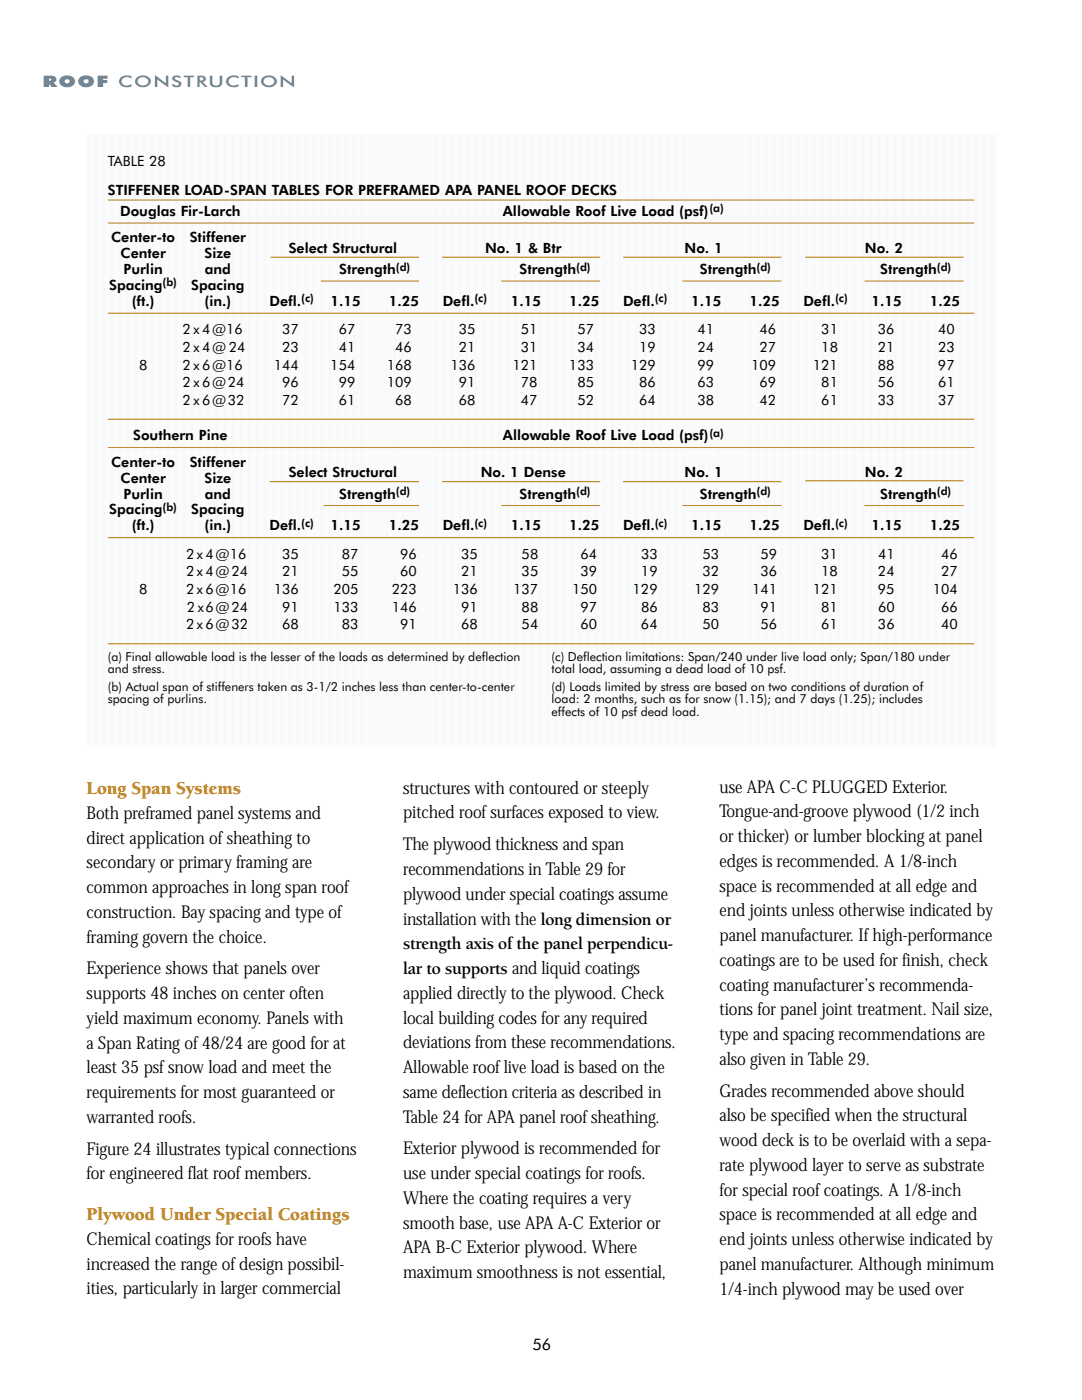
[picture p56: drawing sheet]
<svg xmlns="http://www.w3.org/2000/svg" width="216mm" height="279mm" viewBox="0 0 216 279" stroke-linecap="round" stroke-linejoin="round" font-family="sans-serif">
<defs><g id="words">
<g font-size="3.7" fill="#b87300">
<text x="17.3" y="158.5">Long Span Systems</text>
<text x="17.3" y="243.5">Plywood Under Special Coatings</text>
</g>
<g font-size="3.5">
<text x="80.4" y="158.4">structures with contoured or steeply</text>
<text x="143.6" y="158.2">use APA C-C PLUGGED Exterior.</text>
<text x="17.3" y="163.4">Both preframed panel systems and</text>
<text x="80.4" y="163.3">pitched roof surfaces exposed to view.</text>
<text x="143.6" y="163.1">Tongue-and-groove plywood (1/2 inch</text>
<text x="17.3" y="168.3">direct application of sheathing to</text>
<text x="17.3" y="173.3">secondary or primary framing are</text>
<text x="80.4" y="169.7">The plywood thickness and span</text>
<text x="143.6" y="168.1">or thicker) or lumber blocking at panel</text>
<text x="143.6" y="173">edges is recommended. A 1/8-inch</text>
<text x="17.3" y="178.2">common approaches in long span roof</text>
<text x="80.4" y="174.6">recommendations in Table 29 for</text>
<text x="80.4" y="179.6">plywood under special coatings assume</text>
<text x="143.6" y="177.9">space is recommended at all edge and</text>
<text x="17.3" y="183.2">construction. Bay spacing and type of</text>
<text x="80.4" y="184.5">installation with the long dimension or</text>
<text x="143.6" y="182.9">end joints unless otherwise indicated by</text>
<text x="17.3" y="188.1">framing govern the choice.</text>
<text x="80.4" y="189.4">strength axis of the panel perpendicu-</text>
<text x="143.6" y="187.8">panel manufacturer. If high-performance</text>
<text x="17.3" y="194.4">Experience shows that panels over</text>
<text x="80.4" y="194.4">lar to supports and liquid coatings</text>
<text x="143.6" y="192.7">coatings are to be used for finish, check</text>
<text x="143.6" y="197.7">coating manufacturer’s recommenda-</text>
<text x="17.3" y="199.4">supports 48 inches on center often</text>
<text x="80.4" y="199.3">applied directly to the plywood. Check</text>
<text x="143.6" y="202.6">tions for panel joint treatment. Nail size,</text>
<text x="17.3" y="204.3">yield maximum economy. Panels with</text>
<text x="17.3" y="209.3">a Span Rating of 48/24 are good for at</text>
<text x="80.4" y="204.3">local building codes for any required</text>
<text x="80.4" y="209.2">deviations from these recommendations.</text>
<text x="143.6" y="207.6">type and spacing recommendations are</text>
<text x="17.3" y="214.2">least 35 psf snow load and meet the</text>
<text x="80.4" y="214.1">Allowable roof live load is based on the</text>
<text x="143.6" y="212.5">also given in Table 29.</text>
<text x="17.3" y="219.1">requirements for most guaranteed or</text>
<text x="80.4" y="219.1">same deflection criteria as described in</text>
<text x="143.6" y="218.9">Grades recommended above should</text>
<text x="17.3" y="224.1">warranted roofs.</text>
<text x="80.4" y="224">Table 24 for APA panel roof sheathing.</text>
<text x="143.6" y="223.8">also be specified when the structural</text>
<text x="17.3" y="230.4">Figure 24 illustrates typical connections</text>
<text x="80.4" y="230.4">Exterior plywood is recommended for</text>
<text x="143.6" y="228.7">wood deck is to be overlaid with a sepa-</text>
<text x="143.6" y="233.7">rate plywood layer to serve as substrate</text>
<text x="17.3" y="235.4">for engineered flat roof members.</text>
<text x="80.4" y="235.3">use under special coatings for roofs.</text>
<text x="143.6" y="238.6">for special roof coatings. A 1/8-inch</text>
<text x="80.4" y="240.2">Where the coating requires a very</text>
<text x="80.4" y="245.2">smooth base, use APA A-C Exterior or</text>
<text x="143.6" y="243.5">space is recommended at all edge and</text>
<text x="17.3" y="248.4">Chemical coatings for roofs have</text>
<text x="80.4" y="250.1">APA B-C Exterior plywood. Where</text>
<text x="143.6" y="248.5">end joints unless otherwise indicated by</text>
<text x="17.3" y="253.4">increased the range of design possibil-</text>
<text x="80.4" y="255.1">maximum smoothness is not essential,</text>
<text x="143.6" y="253.4">panel manufacturer. Although minimum</text>
<text x="17.3" y="258.3">ities, particularly in larger commercial</text>
<text x="143.6" y="258.4">1/4-inch plywood may be used over</text>
</g>
<text font-size="3.2" fill="#508eb9" x="8.5" y="17.3">ROOF CONSTRUCTION</text>
<text font-size="3.2" x="106.3" y="269.5">56</text>
<g font-size="2.8">
<text x="21.5" y="33.2">TABLE 28</text>
<text x="21.5" y="38.8">STIFFENER LOAD-SPAN TABLES FOR PREFRAMED APA PANEL ROOF DECKS</text>
<text x="24" y="43.1">Douglas Fir-Larch</text>
<text x="100.4" y="43.1">Allowable Roof Live Load (psf)</text>
<text x="22.2" y="48.3">Center-to</text>
<text x="24.1" y="51.5">Center</text>
<text x="37.9" y="48.3">Stiffener</text>
<text x="40.8" y="51.5">Size</text>
<text x="57.6" y="50.5">Select Structural</text>
<text x="96.8" y="50.5">No. 1 &amp; Btr</text>
<text x="136.6" y="50.5">No. 1</text>
<text x="172.6" y="50.5">No. 2</text>
<text x="21.8" y="57.9">Spacing</text>
<text x="24.7" y="54.7">Purlin</text>
<text x="38.2" y="57.9">Spacing</text>
<text x="40.9" y="54.7">and</text>
<text x="67.7" y="54.7">Strength</text>
<text x="103.7" y="54.7">Strength</text>
<text x="139.6" y="54.7">Strength</text>
<text x="175.6" y="54.7">Strength</text>
<text x="26.3" y="61">(ft.)</text>
<text x="40.8" y="61">(in.)</text>
<text x="53.8" y="61">Defl.</text>
<text x="65.9" y="61">1.15</text>
<text x="77.6" y="61">1.25</text>
<text x="88.3" y="61">Defl.</text>
<text x="101.9" y="61">1.15</text>
<text x="113.6" y="61">1.25</text>
<text x="124.3" y="61">Defl.</text>
<text x="137.9" y="61">1.15</text>
<text x="149.5" y="61">1.25</text>
<text x="160.3" y="61">Defl.</text>
<text x="173.9" y="61">1.15</text>
<text x="185.5" y="61">1.25</text>
<text x="36.4" y="66.7">2 x 4@16</text>
<text x="36.4" y="70.2">2 x 4@ 24</text>
<text x="56.3" y="70.2">23</text>
<text x="56.3" y="66.7">37</text>
<text x="67.6" y="70.2">41</text>
<text x="67.6" y="66.7">67</text>
<text x="78.9" y="70.2">46</text>
<text x="78.9" y="66.7">73</text>
<text x="91.6" y="70.2">21</text>
<text x="91.6" y="66.7">35</text>
<text x="103.9" y="70.2">31</text>
<text x="103.9" y="66.7">51</text>
<text x="115.2" y="70.2">34</text>
<text x="115.2" y="66.7">57</text>
<text x="127.5" y="70.2">19</text>
<text x="127.6" y="66.7">33</text>
<text x="139.2" y="70.2">24</text>
<text x="139.2" y="66.7">41</text>
<text x="151.5" y="70.2">27</text>
<text x="151.5" y="66.7">46</text>
<text x="163.9" y="70.2">18</text>
<text x="163.9" y="66.7">31</text>
<text x="175.2" y="70.2">21</text>
<text x="175.2" y="66.7">36</text>
<text x="187.2" y="70.2">23</text>
<text x="187.2" y="66.7">40</text>
<text x="27.7" y="73.7">8</text>
<text x="36.4" y="77.3">2 x 6@24</text>
<text x="36.4" y="73.7">2 x 6@16</text>
<text x="54.6" y="73.7">144</text>
<text x="56.3" y="77.3">96</text>
<text x="65.9" y="73.7">154</text>
<text x="67.6" y="77.3">99</text>
<text x="77.2" y="73.7">168</text>
<text x="77.2" y="77.3">109</text>
<text x="89.9" y="73.7">136</text>
<text x="91.6" y="77.3">91</text>
<text x="102.2" y="73.7">121</text>
<text x="103.9" y="77.3">78</text>
<text x="113.5" y="73.7">133</text>
<text x="115.2" y="77.3">85</text>
<text x="125.9" y="73.7">129</text>
<text x="127.6" y="77.3">86</text>
<text x="139.2" y="73.7">99</text>
<text x="139.2" y="77.3">63</text>
<text x="149.9" y="73.7">109</text>
<text x="151.5" y="77.3">69</text>
<text x="162.2" y="73.7">121</text>
<text x="163.9" y="77.3">81</text>
<text x="175.2" y="73.7">88</text>
<text x="175.2" y="77.3">56</text>
<text x="187.2" y="73.7">97</text>
<text x="187.2" y="77.3">61</text>
<text x="36.4" y="80.8">2 x 6@32</text>
<text x="56.3" y="80.8">72</text>
<text x="67.6" y="80.8">61</text>
<text x="78.9" y="80.8">68</text>
<text x="91.6" y="80.8">68</text>
<text x="103.9" y="80.8">47</text>
<text x="115.2" y="80.8">52</text>
<text x="127.5" y="80.8">64</text>
<text x="139.2" y="80.8">38</text>
<text x="151.5" y="80.8">42</text>
<text x="163.9" y="80.8">61</text>
<text x="175.2" y="80.8">33</text>
<text x="187.2" y="80.8">37</text>
<text x="26.6" y="87.9">Southern Pine</text>
<text x="100.4" y="87.9">Allowable Roof Live Load (psf)</text>
<text x="22.2" y="93.2">Center-to</text>
<text x="37.9" y="93.2">Stiffener</text>
<text x="57.6" y="95.3">Select Structural</text>
<text x="95.9" y="95.3">No. 1 Dense</text>
<text x="136.6" y="95.3">No. 1</text>
<text x="172.6" y="95.3">No. 2</text>
<text x="24.1" y="96.3">Center</text>
<text x="24.7" y="99.5">Purlin</text>
<text x="40.8" y="96.3">Size</text>
<text x="40.9" y="99.5">and</text>
<text x="67.7" y="99.5">Strength</text>
<text x="103.7" y="99.5">Strength</text>
<text x="139.6" y="99.5">Strength</text>
<text x="175.6" y="99.5">Strength</text>
<text x="21.8" y="102.7">Spacing</text>
<text x="26.3" y="105.9">(ft.)</text>
<text x="38.2" y="102.7">Spacing</text>
<text x="40.8" y="105.9">(in.)</text>
<text x="53.8" y="105.9">Defl.</text>
<text x="65.9" y="105.9">1.15</text>
<text x="77.6" y="105.9">1.25</text>
<text x="88.3" y="105.9">Defl.</text>
<text x="101.9" y="105.9">1.15</text>
<text x="113.6" y="105.9">1.25</text>
<text x="124.3" y="105.9">Defl.</text>
<text x="137.9" y="105.9">1.15</text>
<text x="149.5" y="105.9">1.25</text>
<text x="160.3" y="105.9">Defl.</text>
<text x="173.9" y="105.9">1.15</text>
<text x="185.5" y="105.9">1.25</text>
<text x="37.1" y="111.5">2 x 4@16</text>
<text x="56.3" y="111.5">35</text>
<text x="68.2" y="111.5">87</text>
<text x="79.8" y="111.5">96</text>
<text x="92" y="111.5">35</text>
<text x="104.1" y="111.5">58</text>
<text x="115.8" y="111.5">64</text>
<text x="127.9" y="111.5">33</text>
<text x="140.2" y="111.5">53</text>
<text x="151.7" y="111.5">59</text>
<text x="163.9" y="111.5">31</text>
<text x="175.2" y="111.5">41</text>
<text x="187.8" y="111.5">46</text>
<text x="27.7" y="118.6">8</text>
<text x="37.1" y="115">2 x 4@24</text>
<text x="37.1" y="118.6">2 x 6@16</text>
<text x="54.6" y="118.6">136</text>
<text x="56.3" y="115">21</text>
<text x="66.5" y="118.6">205</text>
<text x="68.2" y="115">55</text>
<text x="78.2" y="118.6">223</text>
<text x="79.8" y="115">60</text>
<text x="90.3" y="118.6">136</text>
<text x="92" y="115">21</text>
<text x="102.4" y="118.6">137</text>
<text x="104.1" y="115">35</text>
<text x="114.2" y="118.6">150</text>
<text x="115.8" y="115">39</text>
<text x="126.2" y="118.6">129</text>
<text x="127.9" y="115">19</text>
<text x="138.5" y="118.6">129</text>
<text x="140.2" y="115">32</text>
<text x="150.1" y="118.6">141</text>
<text x="151.7" y="115">36</text>
<text x="162.2" y="118.6">121</text>
<text x="163.9" y="115">18</text>
<text x="175.2" y="118.6">95</text>
<text x="175.2" y="115">24</text>
<text x="186.2" y="118.6">104</text>
<text x="187.8" y="115">27</text>
<text x="37.1" y="125.6">2 x 6@32</text>
<text x="37.3" y="122.1">2 x6@24</text>
<text x="56.3" y="125.6">68</text>
<text x="56.3" y="122.1">91</text>
<text x="66.5" y="122.1">133</text>
<text x="68.2" y="125.6">83</text>
<text x="78.2" y="122.1">146</text>
<text x="79.8" y="125.6">91</text>
<text x="92" y="125.6">68</text>
<text x="92" y="122.1">91</text>
<text x="104.1" y="125.6">54</text>
<text x="104.1" y="122.1">88</text>
<text x="115.8" y="125.6">60</text>
<text x="115.8" y="122.1">97</text>
<text x="127.9" y="125.6">64</text>
<text x="127.9" y="122.1">86</text>
<text x="140.2" y="125.6">50</text>
<text x="140.2" y="122.1">83</text>
<text x="151.7" y="125.6">56</text>
<text x="151.7" y="122.1">91</text>
<text x="163.9" y="125.6">61</text>
<text x="163.9" y="122.1">81</text>
<text x="175.2" y="125.6">36</text>
<text x="175.2" y="122.1">60</text>
<text x="187.8" y="125.6">40</text>
<text x="187.8" y="122.1">66</text>
</g>
<g font-size="2.5">
<text x="21.5" y="131.9">(a) Final allowable load is the lesser of the loads as determined by deflection</text>
<text x="110.1" y="131.9">(c) Deflection limitations: Span/240 under live load only; Span/180 under</text>
<text x="21.5" y="134.3">and stress.</text>
<text x="21.5" y="137.9">(b) Actual span of stiffeners taken as 3-1/2 inches less than center-to-center</text>
<text x="110.1" y="134.3">total load, assuming a dead load of 10 psf.</text>
<text x="110.1" y="137.9">(d) Loads limited by stress are based on two conditions of duration of</text>
<text x="21.5" y="140.3">spacing of purlins.</text>
<text x="110.1" y="140.3">load: 2 months, such as for snow (1.15); and 7 days (1.25); includes</text>
<text x="110.1" y="142.8">effects of 10 psf dead load.</text>
</g>
<g font-size="2.3">
<text x="141.6" y="42.4">(a)</text>
<text x="79" y="54">(d)</text>
<text x="115" y="54">(d)</text>
<text x="151" y="54">(d)</text>
<text x="186.9" y="54">(d)</text>
<text x="32.4" y="57.2">(b)</text>
<text x="60.1" y="60.3">(c)</text>
<text x="94.7" y="60.3">(c)</text>
<text x="130.7" y="60.3">(c)</text>
<text x="166.6" y="60.3">(c)</text>
<text x="141.6" y="87.2">(a)</text>
<text x="32.4" y="102">(b)</text>
<text x="79" y="98.8">(d)</text>
<text x="115" y="98.8">(d)</text>
<text x="151" y="98.8">(d)</text>
<text x="186.9" y="98.8">(d)</text>
<text x="60.1" y="105.1">(c)</text>
<text x="94.7" y="105.1">(c)</text>
<text x="130.7" y="105.1">(c)</text>
<text x="166.6" y="105.1">(c)</text>
</g>
</g></defs>
<path d="M17.5 26.8h181.2v122.2h-181.2z" fill="#fafbfc"/>
<g fill="none" stroke="#f7f8fa" stroke-width=".35">
<path d="M17.5 26.8v122.2M19.1 26.8v122.2M20.7 26.8v122.2M22.3 26.8v122.2M23.9 26.8v122.2M25.5 26.8v122.2M27.2 26.8v122.2M28.8 26.8v122.2M30.4 26.8v122.2M32 26.8v122.2M33.6 26.8v122.2M35.2 26.8v122.2"/>
<path d="M36.8 26.8v122.2M38.4 26.8v122.2M40 26.8v122.2M41.7 26.8v122.2M43.3 26.8v122.2M44.9 26.8v122.2M46.5 26.8v122.2M48.1 26.8v122.2M49.7 26.8v122.2M51.3 26.8v122.2M52.9 26.8v122.2M54.5 26.8v122.2"/>
<path d="M56.2 26.8v122.2M57.8 26.8v122.2M59.4 26.8v122.2M61 26.8v122.2M62.6 26.8v122.2M64.2 26.8v122.2M65.8 26.8v122.2M67.4 26.8v122.2M69 26.8v122.2M70.7 26.8v122.2M72.3 26.8v122.2M73.9 26.8v122.2"/>
<path d="M75.5 26.8v122.2M77.1 26.8v122.2M78.7 26.8v122.2M80.3 26.8v122.2M81.9 26.8v122.2M83.5 26.8v122.2M85.2 26.8v122.2M86.8 26.8v122.2M88.4 26.8v122.2M90 26.8v122.2M91.6 26.8v122.2M93.2 26.8v122.2"/>
<path d="M94.8 26.8v122.2M96.4 26.8v122.2M98.1 26.8v122.2M99.7 26.8v122.2M101.3 26.8v122.2M102.9 26.8v122.2M104.5 26.8v122.2M106.1 26.8v122.2M107.7 26.8v122.2M109.3 26.8v122.2M110.9 26.8v122.2M112.6 26.8v122.2"/>
<path d="M114.2 26.8v122.2M115.8 26.8v122.2M117.4 26.8v122.2M119 26.8v122.2M120.6 26.8v122.2M122.2 26.8v122.2M123.8 26.8v122.2M125.4 26.8v122.2M127.1 26.8v122.2M128.7 26.8v122.2M130.3 26.8v122.2M131.9 26.8v122.2"/>
<path d="M133.5 26.8v122.2M135.1 26.8v122.2M136.7 26.8v122.2M138.3 26.8v122.2M139.9 26.8v122.2M141.6 26.8v122.2M143.2 26.8v122.2M144.8 26.8v122.2M146.4 26.8v122.2M148 26.8v122.2M149.6 26.8v122.2M151.2 26.8v122.2"/>
<path d="M152.8 26.8v122.2M154.4 26.8v122.2M156.1 26.8v122.2M157.7 26.8v122.2M159.3 26.8v122.2M160.9 26.8v122.2M162.5 26.8v122.2M164.1 26.8v122.2M165.7 26.8v122.2M167.3 26.8v122.2M168.9 26.8v122.2M170.6 26.8v122.2"/>
<path d="M172.2 26.8v122.2M173.8 26.8v122.2M175.4 26.8v122.2M177 26.8v122.2M178.6 26.8v122.2M180.2 26.8v122.2M181.8 26.8v122.2M183.4 26.8v122.2M185.1 26.8v122.2M186.7 26.8v122.2M188.3 26.8v122.2M189.9 26.8v122.2"/>
<path d="M191.5 26.8v122.2M193.1 26.8v122.2M194.7 26.8v122.2M196.3 26.8v122.2M197.9 26.8v122.2"/>
</g>
<g fill="none" stroke="#b87300" stroke-width=".2">
<path d="M21.5 39.9h172.9M21.5 44.5h172.9M54 51.3h29.6M64 56.1h19.6M88.2 51.3h31.6M100 56.1h19.8M124.4 51.3h31.5M136.2 56.1h19.7M160.7 51.3h31.6M172.5 56.1h19.8M21.5 62.5h172.9M21.5 83.7h172.9"/>
<path d="M21.5 89.3h172.9M53.8 96.1h29.8M88.2 96.1h31.6M124.4 96.1h31.5M160.7 96h31.6M21.5 107.3h172.9M64.6 100.9h19M100 100.9h19.8M136.2 100.9h19.7M172.5 100.9h19.8M21.5 128.5h172.9"/>
</g>
<use href="#words"/>
</svg>
